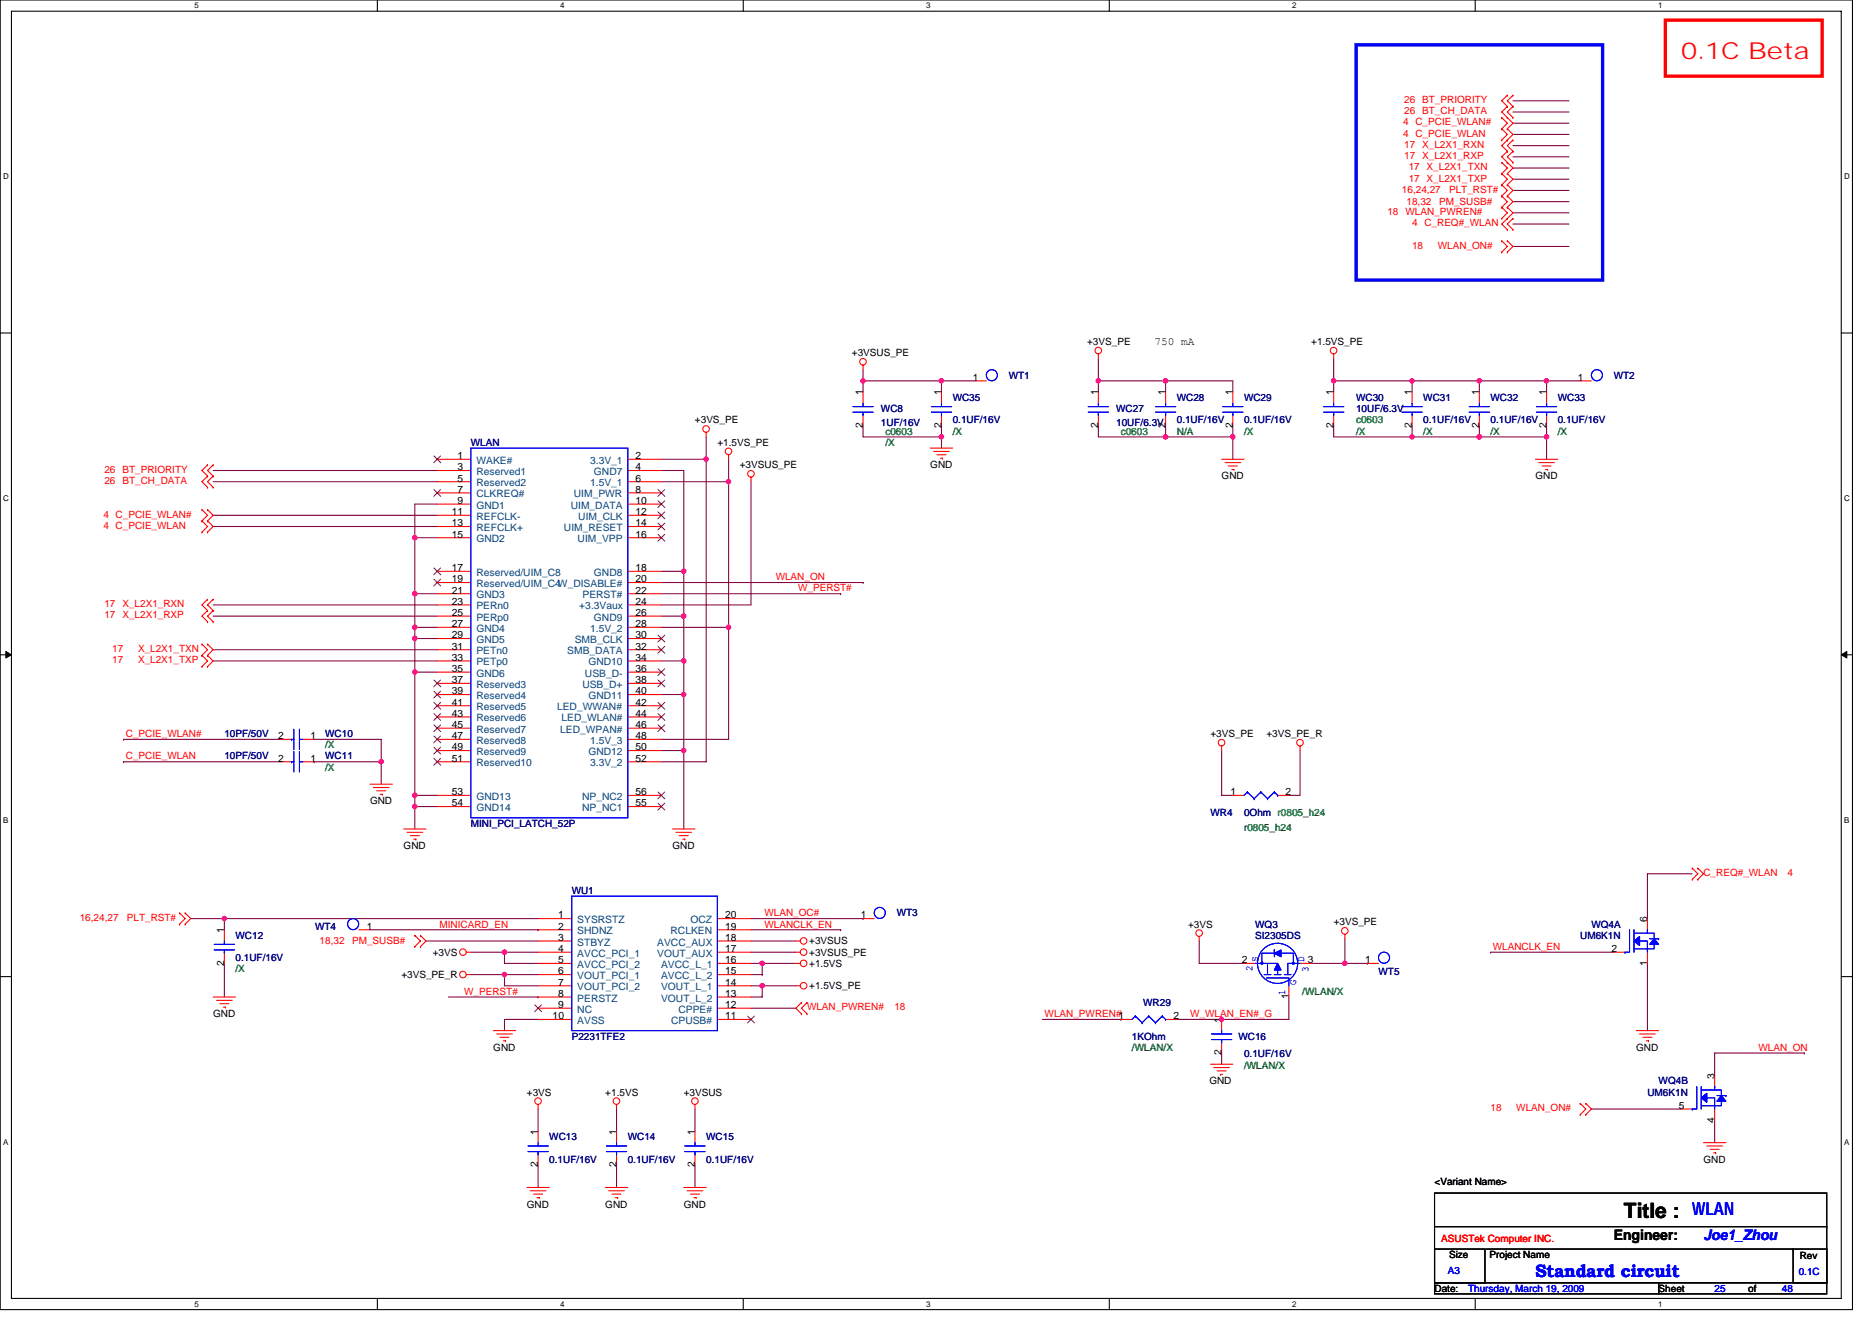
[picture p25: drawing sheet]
<svg xmlns="http://www.w3.org/2000/svg" width="297mm" height="210mm" viewBox="0 0 297 210" stroke-linecap="round" stroke-linejoin="round" font-family="sans-serif">
<defs><g id="words">
<text font-size="3.7" fill="#f00" x="266.7" y="9.4">0.1C Beta</text>
<text font-size="3.4" x="257.7" y="193.4">Title :</text>
<g font-size="2.8" fill="#00f">
<text x="268.5" y="192.8">WLAN</text>
<text x="243.6" y="202.7">Standard circuit</text>
</g>
<text font-size="2.3" x="256.1" y="196.8">Engineer:</text>
<text font-size="2.3" fill="#00f" x="270.3" y="196.8">Joe1_Zhou</text>
<text font-size="1.8" x="183.2" y="54.7">750 mA</text>
<g font-size="1.6" fill="#f00">
<text x="222.8" y="16.4">26 BT_PRIORITY</text>
<text x="222.6" y="19.9">4 C_PCIE_WLAN#</text>
<text x="222.6" y="21.7">4 C_PCIE_WLAN</text>
<text x="222.8" y="18.1">26 BT_CH_DATA</text>
<text x="222.8" y="23.5">17 X_L2X1_RXN</text>
<text x="222.8" y="25.3">17 X_L2X1_RXP</text>
<text x="223.5" y="27">17 X_L2X1_TXN</text>
<text x="223.5" y="28.8">17 X_L2X1_TXP</text>
<text x="220.2" y="34.1">18 WLAN_PWREN#</text>
<text x="222.5" y="30.6">16,24,27</text>
<text x="223.2" y="32.5">18,32</text>
<text x="224.1" y="35.9">4 C_REQ#_WLAN</text>
<text x="228.3" y="32.5">PM_SUSB#</text>
<text x="229.9" y="30.6">PLT_RST#</text>
<text x="224.1" y="39.5">18</text>
<text x="228.2" y="39.5">WLAN_ON#</text>
<text x="16.6" y="76.8">26 BT_CH_DATA</text>
<text x="16.6" y="75">26 BT_PRIORITY</text>
<text x="16.4" y="82.1">4 C_PCIE_WLAN#</text>
<text x="16.4" y="83.9">4 C_PCIE_WLAN</text>
<text x="123.1" y="92.1">WLAN_ON</text>
<text x="126.6" y="93.9">W_PERST#</text>
<text x="16.6" y="98.1">17 X_L2X1_RXP</text>
<text x="16.6" y="96.4">17 X_L2X1_RXN</text>
<text x="17.8" y="105.3">17</text>
<text x="17.8" y="103.5">17</text>
<text x="21.9" y="105.3">X_L2X1_TXP</text>
<text x="21.9" y="103.5">X_L2X1_TXN</text>
<text x="20" y="117">C_PCIE_WLAN#</text>
<text x="20" y="120.5">C_PCIE_WLAN</text>
<text x="270.3" y="139">C_REQ#_WLAN</text>
<text x="283.6" y="139">4</text>
<text x="12.7" y="146.2">16,24,27</text>
<text x="20.1" y="146.2">PLT_RST#</text>
<text x="50.7" y="149.9">18,32</text>
<text x="55.9" y="149.9">PM_SUSB#</text>
<text x="69.7" y="147.2">MINICARD_EN</text>
<text x="121.3" y="147.2">WLANCLK_EN</text>
<text x="121.3" y="145.4">WLAN_OC#</text>
<text x="236.9" y="150.8">WLANCLK_EN</text>
<text x="73.7" y="157.9">W_PERST#</text>
<text x="128.1" y="160.4">WLAN_PWREN#</text>
<text x="141.9" y="160.4">18</text>
<text x="165.8" y="161.4">WLAN_PWREN#1</text>
<text x="188.9" y="161.4">W_WLAN_EN#_G</text>
<text x="279" y="166.8">WLAN_ON</text>
<text x="236.5" y="176.4">18</text>
<text x="240.6" y="176.4">WLAN_ON#</text>
<text x="228.7" y="197.2">ASUSTek Computer INC.</text>
</g>
<g font-size="1.6">
<text x="135.2" y="56.5">+3VSUS_PE</text>
<text x="172.5" y="54.8">+3VS_PE</text>
<text x="208.1" y="54.8">+1.5VS_PE</text>
<text x="136.9" y="62.8" transform="rotate(-90 136.9 62.8)">1</text>
<text x="149.4" y="62.8" transform="rotate(-90 149.4 62.8)">1</text>
<text x="154.4" y="60.4">1</text>
<text x="174.3" y="62.8" transform="rotate(-90 174.3 62.8)">1</text>
<text x="184.9" y="62.8" transform="rotate(-90 184.9 62.8)">1</text>
<text x="195.6" y="62.8" transform="rotate(-90 195.6 62.8)">1</text>
<text x="211.6" y="62.8" transform="rotate(-90 211.6 62.8)">1</text>
<text x="224" y="62.8" transform="rotate(-90 224 62.8)">1</text>
<text x="234.7" y="62.8" transform="rotate(-90 234.7 62.8)">1</text>
<text x="245.4" y="62.8" transform="rotate(-90 245.4 62.8)">1</text>
<text x="250.4" y="60.4">1</text>
<text x="110.3" y="67.2">+3VS_PE</text>
<text x="113.8" y="70.8">+1.5VS_PE</text>
<text x="136.9" y="67.9" transform="rotate(-90 136.9 67.9)">2</text>
<text x="149.4" y="67.9" transform="rotate(-90 149.4 67.9)">2</text>
<text x="174.3" y="67.9" transform="rotate(-90 174.3 67.9)">2</text>
<text x="184.9" y="67.9" transform="rotate(-90 184.9 67.9)">2</text>
<text x="195.6" y="67.9" transform="rotate(-90 195.6 67.9)">2</text>
<text x="211.6" y="67.9" transform="rotate(-90 211.6 67.9)">2</text>
<text x="224" y="67.9" transform="rotate(-90 224 67.9)">2</text>
<text x="234.7" y="67.9" transform="rotate(-90 234.7 67.9)">2</text>
<text x="245.4" y="67.9" transform="rotate(-90 245.4 67.9)">2</text>
<text x="72.6" y="72.9">1</text>
<text x="72.6" y="74.7">3</text>
<text x="72.6" y="76.4">5</text>
<text x="100.9" y="72.9">2</text>
<text x="100.9" y="76.4">6</text>
<text x="100.9" y="74.7">4</text>
<text x="117.4" y="74.3">+3VSUS_PE</text>
<text x="147.6" y="74.3">GND</text>
<text x="193.8" y="76.1">GND</text>
<text x="243.6" y="76.1">GND</text>
<text x="71.7" y="81.8">11</text>
<text x="71.7" y="83.5">13</text>
<text x="72.6" y="78.2">7</text>
<text x="72.6" y="80">9</text>
<text x="100.9" y="81.8">12</text>
<text x="100.9" y="83.5">14</text>
<text x="100.9" y="80">10</text>
<text x="100.9" y="78.2">8</text>
<text x="71.7" y="85.3">15</text>
<text x="100.9" y="85.3">16</text>
<text x="71.7" y="90.7">17</text>
<text x="71.7" y="92.4">19</text>
<text x="71.7" y="94.2">21</text>
<text x="71.7" y="96">23</text>
<text x="100.9" y="90.7">18</text>
<text x="100.9" y="94.2">22</text>
<text x="100.9" y="96">24</text>
<text x="100.9" y="92.4">20</text>
<text x="71.7" y="97.8">25</text>
<text x="71.7" y="99.5">27</text>
<text x="71.7" y="101.3">29</text>
<text x="100.9" y="99.5">28</text>
<text x="100.9" y="97.8">26</text>
<text x="100.9" y="101.3">30</text>
<text x="71.7" y="103.1">31</text>
<text x="71.7" y="104.9">33</text>
<text x="71.7" y="106.7">35</text>
<text x="100.9" y="104.9">34</text>
<text x="100.9" y="106.7">36</text>
<text x="100.9" y="103.1">32</text>
<text x="71.7" y="108.4">37</text>
<text x="71.7" y="110.2">39</text>
<text x="71.7" y="112">41</text>
<text x="71.7" y="113.8">43</text>
<text x="100.9" y="110.2">40</text>
<text x="100.9" y="113.8">44</text>
<text x="100.9" y="108.4">38</text>
<text x="100.9" y="112">42</text>
<text x="44.1" y="117.3">2</text>
<text x="49.3" y="117.3">1</text>
<text x="71.7" y="115.5">45</text>
<text x="71.7" y="117.3">47</text>
<text x="71.7" y="119.1">49</text>
<text x="100.9" y="117.3">48</text>
<text x="100.9" y="119.1">50</text>
<text x="100.9" y="115.5">46</text>
<text x="192.1" y="117">+3VS_PE</text>
<text x="201" y="117">+3VS_PE_R</text>
<text x="44.1" y="120.9">2</text>
<text x="49.3" y="120.9">1</text>
<text x="71.7" y="120.9">51</text>
<text x="100.9" y="120.9">52</text>
<text x="58.7" y="127.7">GND</text>
<text x="71.7" y="126.2">53</text>
<text x="71.7" y="128">54</text>
<text x="100.9" y="126.2">56</text>
<text x="100.9" y="128">55</text>
<text x="195.3" y="126.2">1</text>
<text x="204" y="126.2">2</text>
<text x="64" y="134.8">GND</text>
<text x="106.7" y="134.8">GND</text>
<text x="35.6" y="148.1" transform="rotate(-90 35.6 148.1)">1</text>
<text x="58.2" y="147.6">1</text>
<text x="88.6" y="145.8">1</text>
<text x="88.6" y="147.6">2</text>
<text x="88.6" y="149.3">3</text>
<text x="115.1" y="145.8">20</text>
<text x="115.1" y="149.3">18</text>
<text x="115.1" y="147.6">19</text>
<text x="128.4" y="149.9">+3VSUS</text>
<text x="136.6" y="145.8">1</text>
<text x="188.5" y="147.2">+3VS</text>
<text x="211.6" y="146.9">+3VS_PE</text>
<text x="261.4" y="146.3" transform="rotate(-90 261.4 146.3)">6</text>
<text x="35.6" y="153.3" transform="rotate(-90 35.6 153.3)">2</text>
<text x="63.7" y="155.2">+3VS_PE_R</text>
<text x="68.7" y="151.7">+3VS</text>
<text x="88.6" y="151.1">4</text>
<text x="88.6" y="152.9">5</text>
<text x="88.6" y="154.7">6</text>
<text x="115.1" y="151.1">17</text>
<text x="115.1" y="152.9">16</text>
<text x="115.1" y="154.7">15</text>
<text x="128.4" y="153.4">+1.5VS</text>
<text x="128.4" y="151.7">+3VSUS_PE</text>
<text x="197" y="152.9">2</text>
<text x="207.5" y="152.9">3</text>
<text x="216.6" y="152.9">1</text>
<text x="255.7" y="151.1">2</text>
<text x="261.4" y="153.3" transform="rotate(-90 261.4 153.3)">1</text>
<text x="33.8" y="161.4">GND</text>
<text x="87.7" y="161.8">10</text>
<text x="88.6" y="156.4">7</text>
<text x="88.6" y="158.2">8</text>
<text x="88.6" y="160">9</text>
<text x="115.1" y="161.8">11</text>
<text x="115.1" y="156.4">14</text>
<text x="115.1" y="158.2">13</text>
<text x="115.1" y="160">12</text>
<text x="128.4" y="157">+1.5VS_PE</text>
<text x="186.2" y="161.8">2</text>
<text x="204.5" y="158.6" transform="rotate(-90 204.5 158.6)">1</text>
<text x="78.3" y="166.8">GND</text>
<text x="193.8" y="167.5" transform="rotate(-90 193.8 167.5)">2</text>
<text x="193.8" y="162.3" transform="rotate(-90 193.8 162.3)">1</text>
<text x="259.6" y="166.8">GND</text>
<text x="83.6" y="173.9">+3VS</text>
<text x="96.1" y="173.9">+1.5VS</text>
<text x="108.5" y="173.9">+3VSUS</text>
<text x="191.9" y="172.1">GND</text>
<text x="272.1" y="171.2" transform="rotate(-90 272.1 171.2)">3</text>
<text x="266.4" y="176">5</text>
<text x="272.1" y="178.2" transform="rotate(-90 272.1 178.2)">4</text>
<text x="85.4" y="185.3" transform="rotate(-90 85.4 185.3)">2</text>
<text x="85.4" y="180.1" transform="rotate(-90 85.4 180.1)">1</text>
<text x="97.8" y="185.3" transform="rotate(-90 97.8 185.3)">2</text>
<text x="97.8" y="180.1" transform="rotate(-90 97.8 180.1)">1</text>
<text x="110.3" y="185.3" transform="rotate(-90 110.3 185.3)">2</text>
<text x="110.3" y="180.1" transform="rotate(-90 110.3 180.1)">1</text>
<text x="270.3" y="184.6">GND</text>
<text x="83.6" y="191.7">GND</text>
<text x="96.1" y="191.7">GND</text>
<text x="108.5" y="191.7">GND</text>
<text x="227.6" y="188.1">&lt;Variant Name&gt;</text>
<text x="229.9" y="199.7">Size</text>
<text x="236.3" y="199.7">Project Name</text>
<text x="285.6" y="199.8">Rev</text>
<text x="227.6" y="205">Date:</text>
<text x="263.2" y="205">Sheet</text>
<text x="277.4" y="205">of</text>
</g>
<g font-size="1.6" fill="#000080">
<text x="139.8" y="65.4">WC8</text>
<text x="151.2" y="63.6">WC35</text>
<text x="160.1" y="60.1">WT1</text>
<text x="177.1" y="65.4">WC27</text>
<text x="186.7" y="63.6">WC28</text>
<text x="197.4" y="63.6">WC29</text>
<text x="215.2" y="63.6">WC30</text>
<text x="215.2" y="65.4">10UF/6.3V</text>
<text x="225.8" y="63.6">WC31</text>
<text x="236.5" y="63.6">WC32</text>
<text x="247.2" y="63.6">WC33</text>
<text x="256.1" y="60.1">WT2</text>
<text x="74.7" y="70.8">WLAN</text>
<text x="139.8" y="67.6">1UF/16V</text>
<text x="151.2" y="67.2">0.1UF/16V</text>
<text x="177.1" y="67.6">10UF/6.3V</text>
<text x="186.7" y="67.2">0.1UF/16V</text>
<text x="197.4" y="67.2">0.1UF/16V</text>
<text x="225.8" y="67.2">0.1UF/16V</text>
<text x="236.5" y="67.2">0.1UF/16V</text>
<text x="247.2" y="67.2">0.1UF/16V</text>
<text x="35.6" y="117">10PF/50V</text>
<text x="51.6" y="117">WC10</text>
<text x="35.6" y="120.5">10PF/50V</text>
<text x="51.6" y="120.5">WC11</text>
<text x="74.7" y="131.2">MINI_PCI_LATCH_52P</text>
<text x="192.1" y="129.4">WR4</text>
<text x="197.4" y="129.4">0Ohm r0805_h24</text>
<text x="90.7" y="141.9">WU1</text>
<text x="37.4" y="149">WC12</text>
<text x="50" y="147.6">WT4</text>
<text x="142.3" y="145.4">WT3</text>
<text x="199.2" y="147.2">WQ3</text>
<text x="199.2" y="149">SI2305DS</text>
<text x="250.7" y="149">UM6K1N</text>
<text x="252.5" y="147.2">WQ4A</text>
<text x="37.4" y="152.5">0.1UF/16V</text>
<text x="218.7" y="154.7">WT5</text>
<text x="181.4" y="159.7">WR29</text>
<text x="90.7" y="165">P2231TFE2</text>
<text x="179.6" y="165">1KOhm</text>
<text x="196.5" y="165">WC16</text>
<text x="197.4" y="167.8">0.1UF/16V</text>
<text x="261.4" y="173.9">UM6K1N</text>
<text x="263.2" y="172.1">WQ4B</text>
<text x="87.2" y="181">WC13</text>
<text x="87.2" y="184.6">0.1UF/16V</text>
<text x="99.6" y="181">WC14</text>
<text x="99.6" y="184.6">0.1UF/16V</text>
<text x="112.1" y="181">WC15</text>
<text x="112.1" y="184.6">0.1UF/16V</text>
</g>
<g font-size="1.6" fill="#008000">
<text x="140.5" y="70.8">/X</text>
<text x="140.5" y="69">c0603</text>
<text x="151.2" y="69">/X</text>
<text x="177.8" y="69">c0603</text>
<text x="186.7" y="69">N/A</text>
<text x="197.4" y="69">/X</text>
<text x="215.2" y="67.2">c0603</text>
<text x="215.2" y="69">/X</text>
<text x="225.8" y="69">/X</text>
<text x="236.5" y="69">/X</text>
<text x="247.2" y="69">/X</text>
<text x="51.6" y="118.8">/X</text>
<text x="51.6" y="122.3">/X</text>
<text x="197.4" y="131.9">r0805_h24</text>
<text x="37.4" y="154.3">/X</text>
<text x="206.6" y="157.9">/WLAN/X</text>
<text x="179.6" y="166.8">/WLAN/X</text>
<text x="197.4" y="169.6">/WLAN/X</text>
</g>
<g font-size="1.6" fill="#004080">
<text x="75.6" y="73.6">WAKE#</text>
<text x="75.6" y="75.4">Reserved1</text>
<text x="75.6" y="77.2">Reserved2</text>
<text x="93.6" y="73.6">3.3V_1</text>
<text x="93.6" y="77.2">1.5V_1</text>
<text x="94.3" y="75.4">GND7</text>
<text x="75.6" y="79">CLKREQ#</text>
<text x="75.6" y="80.7">GND1</text>
<text x="75.6" y="82.5">REFCLK-</text>
<text x="90.6" y="80.7">UIM_DATA</text>
<text x="91.1" y="79">UIM_PWR</text>
<text x="91.8" y="82.5">UIM_CLK</text>
<text x="75.6" y="84.3">REFCLK+</text>
<text x="75.6" y="86.1">GND2</text>
<text x="89.5" y="84.3">UIM_RESET</text>
<text x="91.6" y="86.1">UIM_VPP</text>
<text x="75.6" y="91.4">Reserved/UIM_C8</text>
<text x="75.6" y="93.2">Reserved/UIM_C4W_DISABLE#</text>
<text x="75.6" y="95">GND3</text>
<text x="92.4" y="95">PERST#</text>
<text x="94.3" y="91.4">GND8</text>
<text x="75.6" y="96.7">PERn0</text>
<text x="75.6" y="98.5">PERp0</text>
<text x="75.6" y="100.3">GND4</text>
<text x="91.9" y="96.7">+3.3Vaux</text>
<text x="93.6" y="100.3">1.5V_2</text>
<text x="94.3" y="98.5">GND9</text>
<text x="75.6" y="102.1">GND5</text>
<text x="75.6" y="103.8">PETn0</text>
<text x="75.6" y="105.6">PETp0</text>
<text x="75.6" y="107.4">GND6</text>
<text x="90" y="103.8">SMB_DATA</text>
<text x="91.2" y="102.1">SMB_CLK</text>
<text x="92.8" y="107.4">USB_D-</text>
<text x="93.4" y="105.6">GND10</text>
<text x="75.6" y="109.2">Reserved3</text>
<text x="75.6" y="111">Reserved4</text>
<text x="75.6" y="112.7">Reserved5</text>
<text x="88.4" y="112.7">LED_WWAN#</text>
<text x="92.4" y="109.2">USB_D+</text>
<text x="93.4" y="111">GND11</text>
<text x="75.6" y="114.5">Reserved6</text>
<text x="75.6" y="116.3">Reserved7</text>
<text x="75.6" y="118.1">Reserved8</text>
<text x="75.6" y="119.8">Reserved9</text>
<text x="88.9" y="116.3">LED_WPAN#</text>
<text x="89.1" y="114.5">LED_WLAN#</text>
<text x="93.4" y="119.8">GND12</text>
<text x="93.6" y="118.1">1.5V_3</text>
<text x="75.6" y="121.6">Reserved10</text>
<text x="93.6" y="121.6">3.3V_2</text>
<text x="75.6" y="127">GND13</text>
<text x="75.6" y="128.7">GND14</text>
<text x="92.4" y="127">NP_NC2</text>
<text x="92.4" y="128.7">NP_NC1</text>
<text x="91.6" y="146.5">SYSRSTZ</text>
<text x="91.6" y="148.3">SHDNZ</text>
<text x="106.4" y="148.3">RCLKEN</text>
<text x="109.6" y="146.5">OCZ</text>
<text x="91.6" y="150.1">STBYZ</text>
<text x="91.6" y="151.8">AVCC_PCI_1</text>
<text x="91.6" y="153.6">AVCC_PCI_2</text>
<text x="91.6" y="155.4">VOUT_PCI_1</text>
<text x="104.3" y="150.1">AVCC_AUX</text>
<text x="104.3" y="151.8">VOUT_AUX</text>
<text x="104.9" y="153.6">AVCC_L_1</text>
<text x="104.9" y="155.4">AVCC_L_2</text>
<text x="91.6" y="157.2">VOUT_PCI_2</text>
<text x="91.6" y="159">PERSTZ</text>
<text x="91.6" y="160.7">NC</text>
<text x="104.9" y="157.2">VOUT_L_1</text>
<text x="104.9" y="159">VOUT_L_2</text>
<text x="107.7" y="160.7">CPPE#</text>
<text x="91.6" y="162.5">AVSS</text>
<text x="106.5" y="162.5">CPUSB#</text>
</g>
<g font-size="1.6" fill="#00f">
<text x="198.8" y="154.2" transform="rotate(-90 198.8 154.2)">2</text>
<text x="199.6" y="152.7" transform="rotate(-90 199.6 152.7)">S</text>
<text x="206.9" y="152.7" transform="rotate(-90 206.9 152.7)">D</text>
<text x="207.6" y="154.3" transform="rotate(-90 207.6 154.3)">3</text>
<text x="203.9" y="157.9" transform="rotate(-90 203.9 157.9)">1</text>
<text x="205.7" y="156.3" transform="rotate(-90 205.7 156.3)">G</text>
<text x="229.8" y="202.2">A3</text>
<text x="285.4" y="202.3">0.1C</text>
<text x="233" y="205">Thursday, March 19, 2009</text>
<text x="272.1" y="205">25</text>
<text x="282.7" y="205">48</text>
</g>
<g font-size="1.3">
<text x="30.8" y="1.3">5</text>
<text x="88.9" y="1.3">4</text>
<text x="147" y="1.3">3</text>
<text x="205" y="1.3">2</text>
<text x="263.1" y="1.3">1</text>
<text x=".5" y="28.4">D</text>
<text x="292.6" y="28.4">D</text>
<text x=".5" y="79.5">C</text>
<text x="292.6" y="79.5">C</text>
<text x=".5" y="130.6">B</text>
<text x="292.6" y="130.6">B</text>
<text x=".5" y="181.7">A</text>
<text x="292.6" y="181.7">A</text>
<text x="30.8" y="207.4">5</text>
<text x="88.9" y="207.4">4</text>
<text x="147" y="207.4">3</text>
<text x="205" y="207.4">2</text>
<text x="263.1" y="207.4">1</text>
</g>
</g></defs>
<path d="M0 0h293.9v207.9h-293.9zM1.8 1.8h290.4v204.3h-290.4z" fill="none" stroke="#000" stroke-width=".17"/>
<g fill="#fff">
<path d="M30.8 .2h.7v1.4h-.7z"/>
<path d="M30.8 206.3h.7v1.4h-.7z"/>
</g>
<path d="M59.9 0v1.8M59.9 206.1v1.8" fill="none" stroke="#000" stroke-width=".17"/>
<g fill="#fff">
<path d="M88.9 .2h.7v1.4h-.7z"/>
<path d="M88.9 206.3h.7v1.4h-.7z"/>
</g>
<path d="M117.9 0v1.8M117.9 206.1v1.8" fill="none" stroke="#000" stroke-width=".17"/>
<g fill="#fff">
<path d="M147 .2h.7v1.4h-.7z"/>
<path d="M147 206.3h.7v1.4h-.7z"/>
</g>
<path d="M176 0v1.8M176 206.1v1.8" fill="none" stroke="#000" stroke-width=".17"/>
<g fill="#fff">
<path d="M205 .2h.7v1.4h-.7z"/>
<path d="M205 206.3h.7v1.4h-.7z"/>
</g>
<path d="M234.1 0v1.8M234.1 206.1v1.8" fill="none" stroke="#000" stroke-width=".17"/>
<g fill="#fff">
<path d="M263.1 .2h.7v1.4h-.7z"/>
<path d="M263.1 206.3h.7v1.4h-.7z"/>
<path d="M.5 27.3h.9v1.4h-.9z"/>
<path d="M292.6 27.3h.9v1.4h-.9z"/>
<path d="M.5 78.4h.9v1.4h-.9z"/>
<path d="M292.6 78.4h.9v1.4h-.9z"/>
</g>
<path d="M0 52.9h1.8M292.2 52.9h1.7" fill="none" stroke="#000" stroke-width=".17"/>
<g fill="#fff">
<path d="M.5 129.5h.8v1.4h-.8z"/>
<path d="M292.6 129.5h.9v1.4h-.9z"/>
</g>
<path d="M0 103.9h1.8M292.2 103.9h1.7" fill="none" stroke="#000" stroke-width=".17"/>
<path d="M.9 103.4l.9 .5-.9 .5zM292.2 103.9l.8-.5v1z" fill="#000" stroke="#000" stroke-width=".16"/>
<g fill="#fff">
<path d="M.5 180.5h.8v1.4h-.8z"/>
<path d="M292.6 180.5h.9v1.4h-.9z"/>
</g>
<path d="M0 155h1.8M292.2 155h1.7M227.6 189.4h62.3v14.2h-62.3zM227.6 198.2h8v5.4h-8zM227.6 194.7h62.3M235.8 198.2h48.7M284.5 198.2h5.4v5.4h-5.4zM284.5 198.2h.1M289.9 194.7h.1M227.6 203.6h35.6v1.8h-35.6zM263.2 203.6h26.7v1.8h-26.7z" fill="none" stroke="#000" stroke-width=".17"/>
<g fill="none" stroke="#800040" stroke-width=".17">
<path d="M240.1 16h8.9M240.1 17.8h8.9M240.1 19.6h8.9M240.1 21.3h8.9M240.1 24.9h8.9M240.1 23.1h8.9M240.1 26.7h8.9M240.1 28.4h8.9M240.1 30.2h8.9M240.1 32h8.9M240.1 33.8h8.9M240.1 35.6h8.9"/>
<path d="M240.1 39.1h8.9M136.9 58.7v1.8M174.3 56.9v3.6M211.6 56.9v3.6M33.8 74.7h35.6M33.8 76.5h35.6M104.9 74.7h3.6v16M104.9 72.9h7.2M104.9 76.5h10.7M112.1 69.3v3.6M112.1 72.9v48h-7.2M112.1 72.9h.1"/>
<path d="M115.6 72.9v3.6M115.6 76.5h.1M115.6 76.5v23.1M119.2 76.5v19.5h-14.3M136.9 60.5v1.7M136.9 67.6v1.7h12.5M136.9 60.5h12.5M149.4 69.3h.1M149.4 60.5h.1M149.4 60.5v1.7M149.4 60.5h5.3M149.4 69.3v1.8"/>
<path d="M149.4 67.6v1.7M174.3 60.5v1.7M174.3 60.5h.1M174.3 67.6v1.7h21.3M174.3 60.5h10.7M185 60.5h.1M185 60.5h10.6v1.7M185 60.5v1.7M185 69.3h.1M185 67.6v1.7M195.6 69.3h.1M195.6 67.6v5.3"/>
<path d="M211.6 67.6v1.7h12.5M211.6 60.5h.1M211.6 60.5v1.7M211.6 60.5h33.8M224.1 60.5v1.7M224.1 67.6v1.7M224.1 69.3h21.3M234.7 67.6v1.7M234.7 60.5v1.7M234.7 69.3h.1M234.7 60.5h.1M245.4 69.3v3.6"/>
<path d="M245.4 60.5h.1M245.4 60.5h5.3M245.4 60.5v1.7M245.4 67.6v1.7M245.4 69.3h.1M33.8 81.8h35.6M33.8 83.6h35.6M33.8 96h35.6M33.8 97.8h35.6M65.8 85.3h.1M65.8 94.2h.1M65.8 85.3h3.6"/>
<path d="M65.8 99.6h3.6M65.8 99.6h.1M65.8 94.2h3.6M65.8 85.3v42.7M69.4 80h-3.6v5.3M104.9 90.7h3.6M104.9 99.6h10.7M104.9 97.8h3.6M104.9 94.2h28.5M104.9 92.5h32M108.5 97.8h.1M108.5 90.7h.1"/>
<path d="M108.5 90.7v40.9M115.6 99.6v17.7h-10.7M133.4 94.2h.1M136.9 92.5h.1M19.6 117.3h.1M19.6 117.3h24.9M33.8 103.1h35.6M33.8 104.9h35.6M49.8 117.3h10.7v3.6M65.8 101.3h3.6M65.8 101.3h.1M65.8 106.7h.1"/>
<path d="M65.8 106.7h3.6M104.9 119.1h3.6M104.9 110.2h3.6M104.9 104.9h3.6M108.5 104.9h.1M108.5 110.2h.1M108.5 119.1h.1M193.8 119.1v7.1h1.8M206.3 119.1v7.1h-1.8M19.6 120.9h.1M19.6 120.9h24.9M49.8 120.9h.1"/>
<path d="M49.8 120.9h10.7M60.5 120.9v3.6M65.8 126.2h.1M65.8 128h.1M65.8 128v3.6M65.8 126.2h3.6M65.8 128h3.6M268.5 138.7h-7.1v7.1M30.3 145.8h5.3M35.6 145.8v1.8M35.6 145.8h.1M35.6 145.8h49.8"/>
<path d="M35.6 152.9v5.3M58.7 147.6h26.7M67.6 149.4h17.8M71.2 158.2h14.2M74.7 151.1h5.3M74.7 154.7h5.3M80 151.1h5.4M80 154.7v1.8h5.4M80 154.7h5.4M80 151.1v1.8h5.4M80 151.1h.1M80 154.7h.1"/>
<path d="M85.4 147.6h.1M85.4 158.2h.1M119.2 154.7h1.7M119.2 149.4h7.1M119.2 152.9h1.7M119.2 151.1h7.1M119.2 147.6h14.2M119.2 145.8h17.7M119.2 156.5h1.7M120.9 154.7h.1M120.9 152.9h5.4M120.9 156.5h.1"/>
<path d="M120.9 156.5v1.7h-1.7M120.9 156.5h5.4M120.9 152.9v1.8M133.4 147.6h.1M136.9 145.8h.1M190.3 149.4v3.5h7.1M204.5 158.2v3.6h-10.7M208.1 152.9h5.3M213.4 152.9h.1M213.4 149v3.9M213.4 152.9h3.6M217 152.9h.1"/>
<path d="M236.5 151.1h.1M236.5 151.1h19.6M261.4 152.9v10.7M85.4 161.8h-5.4v1.8M85.4 176v3.6M97.8 176v3.6M110.3 176v3.6M119.2 160h7.1M165.4 161.8h12.4M177.8 161.8h.1M186.7 161.8h7.1M193.8 167.1v1.8"/>
<path d="M193.8 161.8h.1M252.5 176h14.2M272.1 177.8v3.6M286.3 167.1h-14.2v3.6M286.3 167.1h.1M85.4 184.9v3.6M97.8 184.9v3.6M110.3 184.9v3.6"/>
</g>
<g fill="#f0f" stroke="#f0f" stroke-width=".17">
<circle cx="245.4" cy="60.4" r=".35"/>
<circle cx="184.9" cy="60.4" r=".35"/>
<circle cx="65.8" cy="126.2" r=".35"/>
<circle cx="108.5" cy="97.8" r=".35"/>
<circle cx="108.5" cy="104.9" r=".35"/>
<circle cx="174.3" cy="60.4" r=".35"/>
<circle cx="184.9" cy="69.3" r=".35"/>
<circle cx="60.5" cy="120.9" r=".35"/>
<circle cx="149.4" cy="69.3" r=".35"/>
<circle cx="136.9" cy="60.4" r=".35"/>
<circle cx="149.4" cy="60.4" r=".35"/>
<circle cx="112" cy="72.9" r=".35"/>
<circle cx="65.8" cy="85.3" r=".35"/>
<circle cx="65.8" cy="101.3" r=".35"/>
<circle cx="224.1" cy="60.4" r=".35"/>
<circle cx="211.6" cy="60.4" r=".35"/>
<circle cx="195.6" cy="69.3" r=".35"/>
<circle cx="120.9" cy="152.9" r=".35"/>
<circle cx="65.8" cy="94.2" r=".35"/>
<circle cx="65.8" cy="128" r=".35"/>
<circle cx="80" cy="151.1" r=".35"/>
<circle cx="108.5" cy="110.2" r=".35"/>
<circle cx="35.6" cy="145.8" r=".35"/>
<circle cx="120.9" cy="156.5" r=".35"/>
<circle cx="65.8" cy="99.6" r=".35"/>
<circle cx="115.6" cy="99.6" r=".35"/>
<circle cx="115.6" cy="76.4" r=".35"/>
<circle cx="80" cy="154.7" r=".35"/>
<circle cx="108.5" cy="90.7" r=".35"/>
<circle cx="65.8" cy="106.7" r=".35"/>
<circle cx="224.1" cy="69.3" r=".35"/>
<circle cx="234.7" cy="69.3" r=".35"/>
<circle cx="234.7" cy="60.4" r=".35"/>
<circle cx="108.5" cy="119.1" r=".35"/>
<circle cx="245.4" cy="69.3" r=".35"/>
<circle cx="193.8" cy="161.8" r=".35"/>
<circle cx="213.4" cy="152.9" r=".35"/>
</g>
<g fill="none" stroke="#f00" stroke-width=".17">
<path d="M238.3 18.7h.1M238.3 18.7l.9 .9-.9 .8M239.2 16.9h.1M239.2 15.1h.1M239.2 18.7h.1M239.2 15.1l-.9 .9 .9 .9M239.2 16.9l-.9 .9 1.8 1.8-.9 .8M240.1 16.9h.1M240.1 15.1h.1M240.1 18.7h.1M240.1 15.1l-.9 .9 .9 .9M240.1 16.9l-.9 .9 .9 .9"/>
<path d="M238.3 20.4h.1M238.3 22.2h.1M238.3 27.6h.1M238.3 25.8h.1M238.3 29.3h.1M238.3 31.1h.1M238.3 32.9h.1M238.3 34.7h.1M238.3 38.2h.1M238.3 20.4l.9 .9-.9 .9M238.3 25.8l.9 .9-.9 .9M238.3 27.6l.9 .8-.9 .9"/>
<path d="M238.3 29.3l.9 .9-.9 .9M238.3 31.1l.9 .9-.9 .9M238.3 32.9l.9 .9-.9 .9M238.3 38.2l.9 .9-.9 .9M239.2 20.4h.1M239.2 22.2h.1M239.2 24h.1M239.2 25.8h.1M239.2 27.6h.1M239.2 29.3h.1M239.2 31.1h.1M239.2 32.9h.1"/>
<path d="M239.2 34.7h.1M239.2 36.4h.1M239.2 38.2h.1M239.2 20.4l.9 .9-1.8 1.8 .9 .9M239.2 24l-.9 .9 1.8 1.8-.9 .9M239.2 27.6l.9 .8-.9 .9M239.2 29.3l.9 .9-.9 .9M239.2 31.1l.9 .9-.9 .9M239.2 32.9l.9 .9-1.8 1.8 .9 .8M239.2 38.2l.9 .9-.9 .9M240.1 24h.1M240.1 22.2h.1"/>
<path d="M240.1 25.8h.1M240.1 34.7h.1M240.1 36.4h.1M240.1 22.2l-.9 .9 .9 .9M240.1 24l-.9 .9 .9 .9M240.1 34.7l-.9 .9 .9 .8M136.9 58v.7M174.3 56.2v.7M211.6 56.2v.7M238.3 40h.1M239.2 40h.1M32.9 77.3h.1"/>
<path d="M32.9 75.6h.1M32.9 73.8h.1M32.9 75.6l-.9 .9 .9 .8M32.9 73.8l-.9 .9 .9 .9M33.8 77.3h.1M33.8 75.6h.1M33.8 73.8h.1M33.8 75.6l-.9 .9 .9 .8M33.8 73.8l-.9 .9 .9 .9M69.4 72.9h5.3M69.4 74.7h5.3M69.4 76.5h5.3"/>
<path d="M69.4 78.2h5.3M99.6 72.9h5.3M99.6 74.7h5.3M99.6 76.5h5.3M99.6 78.2h5.3M112.1 68.6v.7M115.6 72.2v.7M119.2 75.7v.8M136.9 62.2v1.8M136.9 65.8v1.8M147.6 71.1h3.6M148.1 71.6h2.5"/>
<path d="M148.7 72.2h1.4M149.2 72.7h.4M149.4 62.2v1.8M149.4 65.8v1.8M149.6 72.7h.1M154.7 60.5h1.8M174.3 62.2v1.8M174.3 65.8v1.8M185 62.2v1.8M185 65.8v1.8M193.8 72.9h3.6M194.4 73.4h2.5"/>
<path d="M194.9 74h1.4M195.4 74.5h.4M195.6 62.2v1.8M195.6 65.8v1.8M195.8 74.5h.1M211.6 62.2v1.8M211.6 65.8v1.8M224.1 62.2v1.8M224.1 65.8v1.8M234.7 62.2v1.8M234.7 65.8v1.8M243.6 72.9h3.6"/>
<path d="M244.2 73.4h2.5M244.7 74h1.4M245.2 74.5h.4M245.4 62.2v1.8M245.4 65.8v1.8M245.6 74.5h.1M250.7 60.5h1.8M32 82.7h.1M32 80.9h.1M32 84.5h.1M32 80.9l.9 .9-.9 .9M32 82.7l.9 .9-.9 .9"/>
<path d="M32.9 98.7h.1M32.9 96.9h.1M32.9 80.9h.1M32.9 82.7h.1M32.9 95.1h.1M32.9 84.5h.1M32.9 96.9l-.9 .9 .9 .9M32.9 80.9l.9 .9-.9 .9M32.9 95.1l-.9 .9 .9 .9M32.9 82.7l.9 .9-.9 .9M33.8 98.7h.1M33.8 96.9h.1"/>
<path d="M33.8 95.1h.1M33.8 96.9l-.9 .9 .9 .9M33.8 95.1l-.9 .9 .9 .9M69.4 80h5.3M69.4 81.8h5.3M69.4 83.6h5.3M69.4 85.3h5.3M69.4 90.7h5.3M69.4 92.5h5.3M69.4 94.2h5.3M69.4 96h5.3M69.4 97.8h5.3"/>
<path d="M69.4 99.6h5.3M99.6 80h5.3M99.6 81.8h5.3M99.6 83.6h5.3M99.6 85.3h5.3M99.6 90.7h5.3M99.6 92.5h5.3M99.6 94.2h5.3M99.6 96h5.3M99.6 97.8h5.3M99.6 99.6h5.3M32 105.8h.1"/>
<path d="M32 104h.1M32 102.2h.1M32 104l.9 .9-.9 .9M32 102.2l.9 .9-.9 .9M32.9 104h.1M32.9 105.8h.1M32.9 102.2h.1M32.9 104l.9 .9-.9 .9M32.9 102.2l.9 .9-.9 .9M44.5 117.3h1.8M48 117.3h1.8M69.4 101.3h5.3"/>
<path d="M69.4 103.1h5.3M69.4 104.9h5.3M69.4 106.7h5.3M69.4 108.5h5.3M69.4 110.2h5.3M69.4 112h5.3M69.4 113.8h5.3M69.4 115.6h5.3M69.4 117.3h5.3M69.4 119.1h5.3M99.6 101.3h5.3M99.6 103.1h5.3"/>
<path d="M99.6 104.9h5.3M99.6 106.7h5.3M99.6 108.5h5.3M99.6 110.2h5.3M99.6 112h5.3M99.6 113.8h5.3M99.6 115.6h5.3M99.6 117.3h5.3M99.6 119.1h5.3M193.8 118.4v.7M206.3 118.4v.7M44.5 120.9h1.8"/>
<path d="M48 120.9h1.8M58.7 124.5h3.6M59.2 125h2.5M59.8 125.5h1.4M60.3 126.1h.4M60.7 126.1h.1M64 131.6h3.6M64.6 132.1h2.5M65.1 132.6h1.4M65.7 133.2h.3M66 133.2h.1M69.4 120.9h5.3"/>
<path d="M69.4 126.2h5.3M69.4 128h5.3M99.6 120.9h5.3M99.6 126.2h5.3M99.6 128h5.3M106.7 131.6h3.6M107.2 132.1h2.5M107.8 132.6h1.4M108.3 133.2h.4M108.7 133.2h.1M195.6 126.2h1.8M202.7 126.2h1.8"/>
<path d="M268.5 137.8h.1M268.5 139.6h.1M268.5 137.8l.9 .9-.9 .9M269.4 137.8h.1M269.4 139.6h.1M269.4 137.8l.9 .9-.9 .9M28.5 146.7h.1M28.5 144.9h.1M28.5 144.9l.9 .9-.9 .9M29.4 144.9h.1M29.4 146.7h.1M29.4 144.9l.9 .9-.9 .9"/>
<path d="M33.8 158.2h3.6M34.4 158.8h2.4M34.9 159.3h1.4M35.4 159.9h.4M35.6 147.6v1.8M35.6 151.1v1.8M35.8 159.9h.1M56.9 147.6h1.8M65.8 150.2h.1M65.8 148.5h.1M65.8 148.5l.9 .9-.9 .8M66.7 148.5h.1"/>
<path d="M66.7 150.2h.1M66.7 148.5l.9 .9-.9 .8M74 151.1h.7M74 154.7h.7M85.4 152.9h5.3M85.4 147.6h5.3M85.4 151.1h5.3M85.4 145.8h5.3M85.4 149.4h5.3M85.4 154.7h5.3M85.4 156.5h5.3M85.4 158.2h5.3"/>
<path d="M113.8 152.9h5.4M113.8 147.6h5.4M113.8 151.1h5.4M113.8 145.8h5.4M113.8 149.4h5.4M113.8 154.7h5.4M113.8 156.5h5.4M113.8 158.2h5.4M126.3 152.9h.7M126.3 156.5h.7M126.3 151.1h.7M126.3 149.4h.7"/>
<path d="M127.2 159.1h.1M127.2 159.1l-.9 .9 .9 .9M128.1 159.1h.1M128.1 159.1l-.9 .9 .9 .9M136.9 145.8h1.8M190.3 148.6v.8M197.4 152.9h1.8M204.5 156.5v1.7M206.3 152.9h1.8M213.4 148.3v.7M217 152.9h1.7M256.1 151.1h1.7"/>
<path d="M261.4 145.8v1.8M261.4 151.1v1.8M78.3 163.6h3.5M78.8 164.1h2.5M79.3 164.6h1.5M79.9 165.2h.3M80.2 165.2h.1M85.4 175.3v.7M85.4 160h5.3M85.4 161.8h5.3M85.4 179.6v1.8M97.8 175.3v.7"/>
<path d="M97.8 179.6v1.8M110.3 175.3v.7M110.3 179.6v1.8M113.8 160h5.4M113.8 161.8h5.4M127.2 160.9h.1M128.1 160.9h.1M177.8 161.8h1.8M185 161.8h1.7M192.1 168.9h3.5M192.6 169.4h2.5M193.1 170h1.5"/>
<path d="M193.7 170.5h.1M193.7 170.5h.3M193.8 161.8v1.8M193.8 165.4v1.7M250.7 176.9h.1M250.7 175.1h.1M250.7 175.1l.9 .9-.9 .9M251.6 175.1h.1M251.6 176.9h.1M251.6 175.1l.9 .9-.9 .9M259.6 163.6h3.6M260.2 164.1h2.5"/>
<path d="M260.7 164.6h1.4M261.2 165.2h.4M261.6 165.2h.1M266.7 176h1.8M272.1 170.7v1.8M272.1 176v1.8M83.6 188.5h3.6M84.1 189h2.5M84.7 189.5h1.4M85.2 190.1h.4M85.4 183.1v1.8M85.6 190.1h.1"/>
<path d="M96.1 188.5h3.5M96.6 189h2.5M97.1 189.5h1.4M97.7 190.1h.3M97.8 183.1v1.8M98 190.1h.1M108.5 188.5h3.6M109 189h2.5M109.6 189.5h1.4M110.1 190.1h.3M110.3 183.1v1.8M110.4 190.1h.1"/>
<path d="M270.3 181.4h3.6M270.8 181.9h2.5M271.4 182.4h1.4M271.9 183h.3M272.2 183h.1"/>
<circle cx="136.9" cy="57.4" r=".52"/>
<circle cx="174.3" cy="55.6" r=".52"/>
<circle cx="211.6" cy="55.6" r=".52"/>
<circle cx="112" cy="68.1" r=".52"/>
<circle cx="115.6" cy="71.6" r=".52"/>
<circle cx="119.2" cy="75.2" r=".52"/>
<circle cx="193.8" cy="117.9" r=".52"/>
<circle cx="206.3" cy="117.9" r=".52"/>
<circle cx="73.5" cy="151.1" r=".52"/>
<circle cx="73.5" cy="154.7" r=".52"/>
<circle cx="127.5" cy="149.3" r=".52"/>
<circle cx="127.5" cy="152.9" r=".52"/>
<circle cx="127.5" cy="151.1" r=".52"/>
<circle cx="127.5" cy="156.5" r=".52"/>
<circle cx="190.3" cy="148.1" r=".52"/>
<circle cx="213.4" cy="147.7" r=".53"/>
<circle cx="85.4" cy="174.8" r=".52"/>
<circle cx="97.8" cy="174.8" r=".52"/>
<circle cx="110.3" cy="174.8" r=".52"/>
</g>
<path d="M264.2 3.2h24.9v8.9h-24.9z" fill="none" stroke="#f00" stroke-width=".53"/>
<path d="M215.2 7.1h39.1v37.3h-39.1z" fill="none" stroke="#00f" stroke-width=".53"/>
<g fill="none" stroke="#804000" stroke-width=".16">
<path d="M68.9 72.4l1 1M68.9 77.7l1 1.1M69.9 72.4l-1.1 1M69.9 77.7l-1.1 1.1M104.4 77.7l1.1 1.1M104.4 79.5l1.1 1.1M105.5 77.7l-1.1 1.1M105.5 79.5l-1.1 1.1M68.9 90.1l1 1.1M68.9 91.9l1 1.1M69.9 90.1l-1.1 1.1M69.9 91.9l-1.1 1.1"/>
<path d="M104.4 81.3l1.1 1M104.4 83l1.1 1.1M104.4 84.8l1.1 1.1M105.5 83l-1.1 1.1M105.5 84.8l-1.1 1.1M105.5 81.3l-1.1 1M68.9 107.9l1 1.1M68.9 109.7l1 1.1M68.9 111.5l1 1.1M68.9 113.3l1 1M68.9 115l1 1.1M68.9 116.8l1 1.1"/>
<path d="M68.9 118.6l1 1.1M69.9 107.9l-1.1 1.1M69.9 109.7l-1.1 1.1M69.9 111.5l-1.1 1.1M69.9 113.3l-1.1 1M69.9 115l-1.1 1.1M69.9 116.8l-1.1 1.1M69.9 118.6l-1.1 1.1M104.4 100.8l1.1 1.1M104.4 102.6l1.1 1.1M104.4 106.2l1.1 1M104.4 107.9l1.1 1.1"/>
<path d="M104.4 111.5l1.1 1.1M104.4 113.3l1.1 1M104.4 115l1.1 1.1M105.5 100.8l-1.1 1.1M105.5 102.6l-1.1 1.1M105.5 106.2l-1.1 1M105.5 107.9l-1.1 1.1M105.5 111.5l-1.1 1.1M105.5 113.3l-1.1 1M105.5 115l-1.1 1.1M68.9 120.4l1 1.1M69.9 120.4l-1.1 1.1"/>
<path d="M104.4 125.7l1.1 1.1M104.4 127.5l1.1 1.1M105.5 125.7l-1.1 1.1M105.5 127.5l-1.1 1.1M84.9 159.5l1 1.1M85.9 159.5l-1.1 1.1M118.6 161.3l1.1 1M119.7 161.3l-1.1 1"/>
</g>
<g fill="none" stroke="#00f" stroke-width=".17">
<path d="M74.7 71.1h24.9v58.7h-24.9zM135.3 64.5h3.3M135.3 65.4h3.3M136.9 64v.5M136.9 65.8h.1M136.9 65.4v.4M147.8 64.5h3.2M147.8 65.4h3.2M149.4 64v.5M149.4 65.8h.1M149.4 65.4v.4M172.7 64.5h3.2"/>
<path d="M172.7 65.4h3.2M174.3 64v.5M174.3 65.8h.1M174.3 65.4v.4M183.3 64.5h3.3M183.3 65.4h3.3M185 64v.5M185 65.8h.1M185 65.4v.4M194 64.5h3.2M194 65.4h3.2M195.6 64v.5"/>
<path d="M195.6 65.8h.1M195.6 65.4v.4M210 64.5h3.2M210 65.4h3.2M211.6 64v.5M211.6 65.8h.1M211.6 65.4v.4M222.5 64.5h3.2M222.5 65.4h3.2M224.1 64v.5M224.1 65.8h.1M224.1 65.4v.4"/>
<path d="M233.1 64.5h3.2M233.1 65.4h3.2M234.7 64v.5M234.7 65.8h.1M234.7 65.4v.4M243.8 64.5h3.2M243.8 65.4h3.2M245.4 64v.5M245.4 65.8h.1M245.4 65.4v.4M46.3 117.3h.1M46.3 117.3h.3"/>
<path d="M46.6 119.3v3.2M46.6 115.7v3.3M47.5 119.3v3.2M47.5 115.7v3.3M47.5 117.3h.5M46.3 120.9h.1M46.3 120.9h.3M47.5 120.9h.5M197.9 125.7h.1M197.9 125.7l1.1 1.1M197.9 125.7l-.5 .5M199 126.8h.1"/>
<path d="M200.1 125.7h.1M200.1 125.7l1 1.1M200.1 125.7l-1.1 1.1M201.1 126.8h.1M202.2 125.7h.1M202.2 125.7l.5 .5M202.2 125.7l-1.1 1.1M202.7 126.2h.1M34 149.9h3.2M34 150.8h3.2M35.6 149.4v.5M35.6 151.1h.1"/>
<path d="M35.6 150.8v.3M90.7 142.2h23.1v21.4h-23.1zM199.2 152.9h1.9v1.8M200.2 152.9v-1.6h5v1.6M200.6 154.7h1.1M201 155.2h3.5v1.3M201.1 152.9h1.6v1.8M202.2 154.7h1.1M202.2 150.8h.1M202.2 150.8v1M203.8 154.7h1.1M206.3 152.9h-2v1.8"/>
<path d="M257.8 151.1h.1M258.6 147.6v3.5h-.8M259.3 147.6v3.5M259.3 148.1h2.1M260.2 149.4h1.2v1.7M261.4 147.6h.1M261.4 148.1h1.1v.9M261.4 147.6v.5M261.8 149h1.4M262.5 149.9v.7h-3.2M263.2 149h.1M180.1 161.3h.1"/>
<path d="M180.1 161.3l1.1 1M180.1 161.3l-.5 .5M181.2 162.3h.1M182.3 161.3h.1M182.3 161.3l1 1M182.3 161.3l-1.1 1M183.3 162.3h.1M184.4 161.3h.1M184.4 161.3l.6 .5M184.4 161.3l-1.1 1M185 161.8h.1M192.2 164.1h3.2"/>
<path d="M192.2 165h3.2M193.8 163.6v.5M193.8 165.4h.1M193.8 165v.4M268.5 176h.1M269.2 172.5v3.5h-.7M269.9 172.5v3.5M269.9 173h2.2M270.8 174.2h1.3v1.8M272.1 172.5h.1M272.1 173h1v.9M272.1 172.5v.5"/>
<path d="M272.4 173.9h1.5M273.1 174.8v.7h-3.2M273.9 173.9h.1M83.8 181.9h3.2M83.8 182.8h3.2M85.4 181.4v.5M85.4 183.1h.1M85.4 182.8v.3M96.2 181.9h3.2M96.2 182.8h3.2M97.8 181.4v.5M97.8 183.1h.1"/>
<path d="M97.8 182.8v.3M108.7 181.9h3.2M108.7 182.8h3.2M110.3 181.4v.5M110.3 183.1h.1M110.3 182.8v.3"/>
<circle cx="157.4" cy="59.5" r=".88"/>
<circle cx="253.4" cy="59.5" r=".88"/>
<circle cx="56" cy="146.7" r=".88"/>
<circle cx="139.6" cy="144.9" r=".88"/>
<circle cx="202.7" cy="152.9" r="3.2"/>
<circle cx="219.6" cy="152" r=".88"/>
</g>
<g fill="#00f" stroke="#00f" stroke-width=".17">
<path d="M200.1 152.8h.2v.2h-.2z" fill-rule="evenodd"/>
<path d="M205.1 152.8h.2v.2h-.2z" fill-rule="evenodd"/>
<path d="M202.2 151.3l1.1-.5v1z" fill-rule="evenodd"/>
<path d="M202.7 152.9l.6 1.1h-1.1z" fill-rule="evenodd"/>
<path d="M200.1 152.8h.2v.2h-.2z" fill-rule="evenodd"/>
<path d="M205.1 152.8h.2v.2h-.2z" fill-rule="evenodd"/>
<path d="M202.2 151.3l1.1-.5v1z" fill-rule="evenodd"/>
<path d="M202.7 152.9l.6 1.1h-1.1z" fill-rule="evenodd"/>
<path d="M259.3 149.4l.9-.8v1.5z" fill-rule="evenodd"/>
<path d="M262.5 149l.7 .9h-1.4z" fill-rule="evenodd"/>
<path d="M259.3 149.4l.9-.8v1.5z" fill-rule="evenodd"/>
<path d="M262.5 149l.7 .9h-1.4z" fill-rule="evenodd"/>
<path d="M269.9 174.2l.9-.7v1.5z" fill-rule="evenodd"/>
<path d="M273.1 173.9l.8 .9h-1.5z" fill-rule="evenodd"/>
<path d="M269.9 174.2l.9-.7v1.5z" fill-rule="evenodd"/>
<path d="M273.1 173.9l.8 .9h-1.5z" fill-rule="evenodd"/>
</g>
<use href="#words"/>
</svg>
